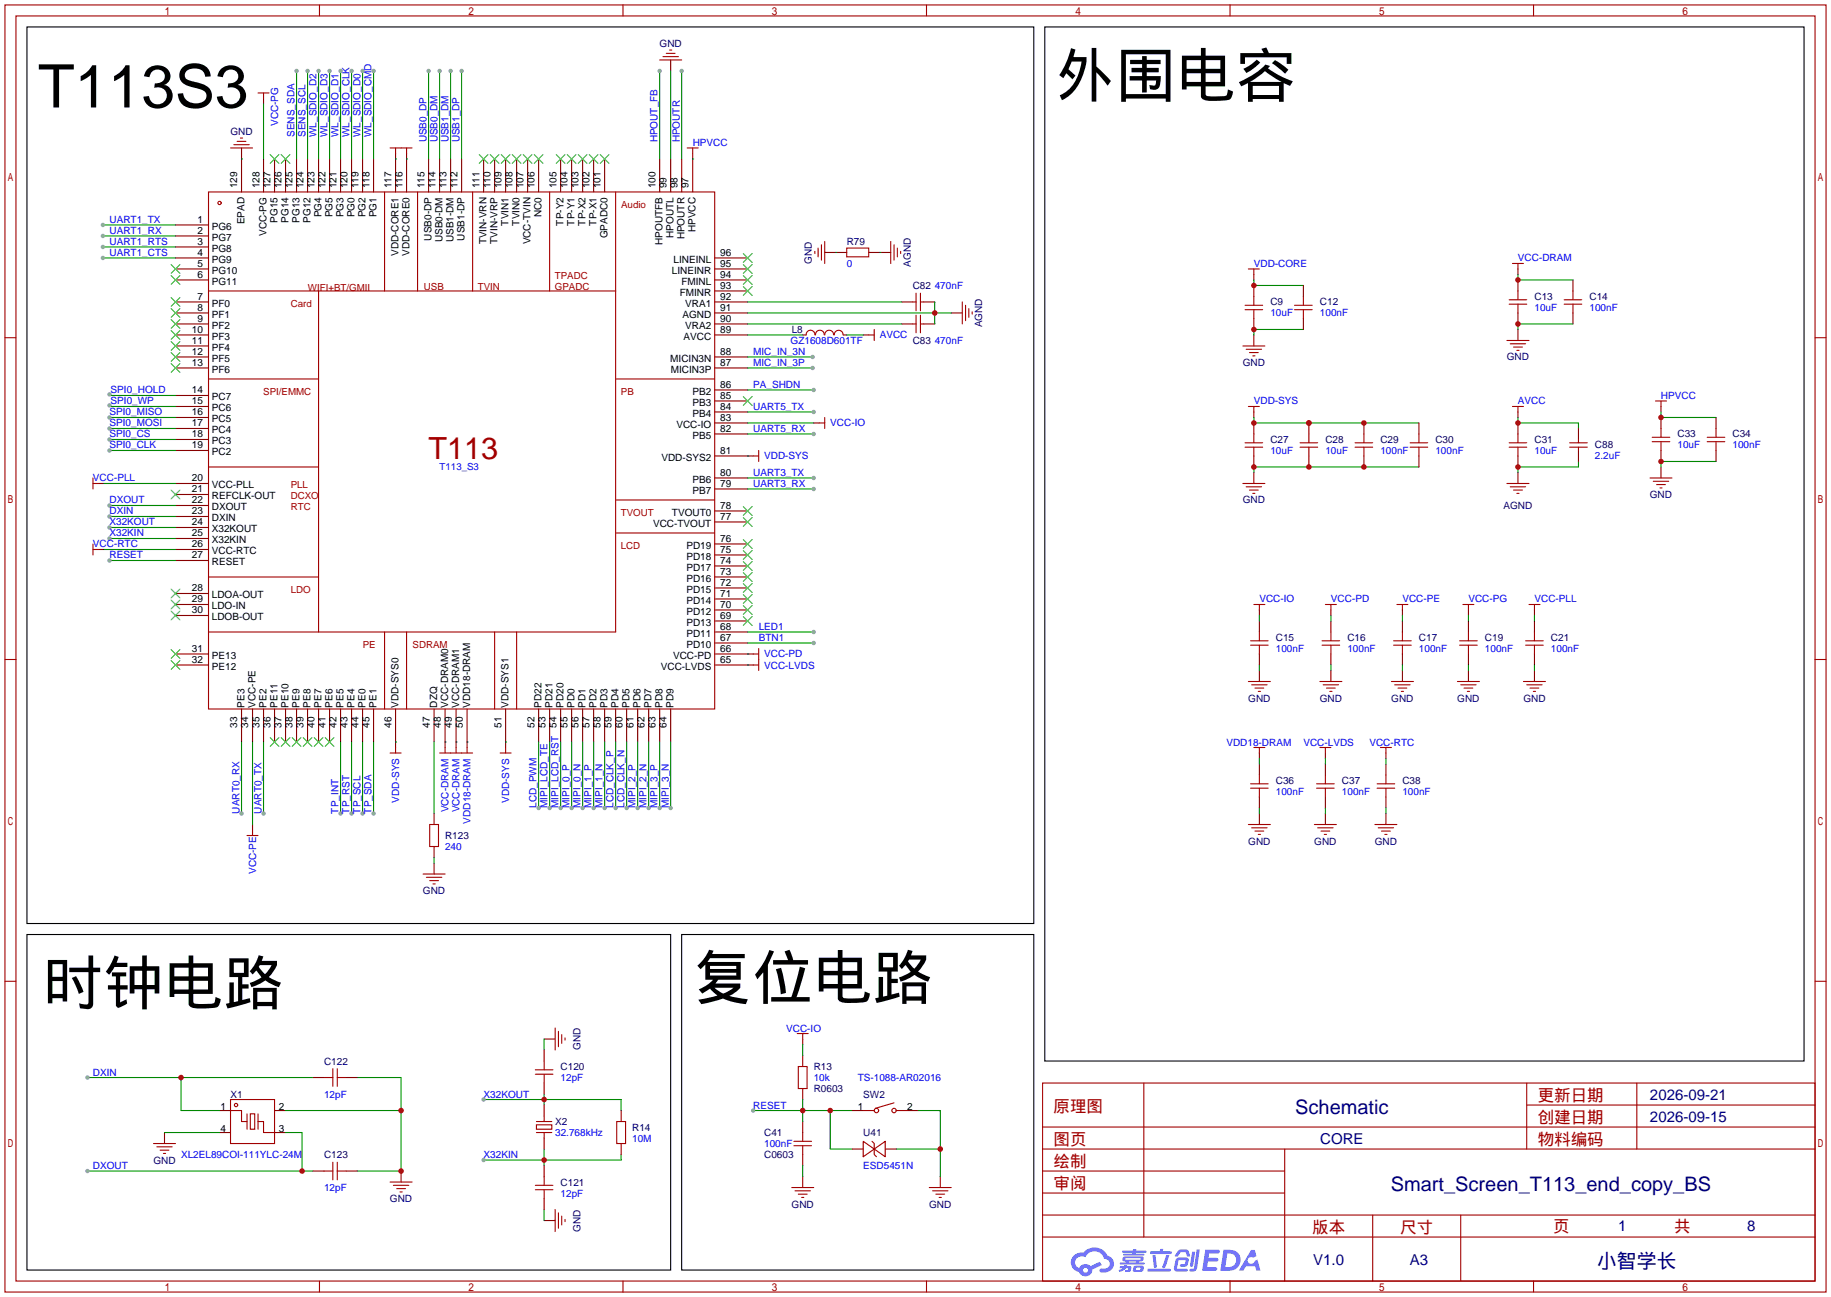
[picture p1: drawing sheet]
<svg xmlns="http://www.w3.org/2000/svg" width="423mm" height="299mm" viewBox="0 0 423 299" stroke-linecap="round" stroke-linejoin="round" font-family="sans-serif">
<defs><g id="words">
<g font-size="13.9">
<text x="243.7" y="22.3">外围电容</text>
<text x="8.8" y="24.8">T113S3</text>
<text x="10" y="231.8">时钟电路</text>
<text x="159.9" y="230.6">复位电路</text>
</g>
<text font-size="7.1" fill="#a00000" x="98.9" y="106.1">T113</text>
<g font-size="4.6" fill="#000080">
<text x="299" y="257.2">Schematic</text>
<text x="321" y="275">Smart_Screen_T113_end_copy_BS</text>
<text x="368.6" y="292.8">小智学长</text>
</g>
<g font-size="3.8" fill="#a00000">
<text x="243.2" y="256.8">原理图</text>
<text x="355" y="254.3">更新日期</text>
<text x="355" y="259.3">创建日期</text>
<text x="243.2" y="269.5">绘制</text>
<text x="243.2" y="264.4">图页</text>
<text x="355" y="264.4">物料编码</text>
<text x="243.2" y="274.6">审阅</text>
<text x="302.9" y="284.7">版本</text>
<text x="323.2" y="284.7">尺寸</text>
<text x="358.5" y="284.5">页</text>
<text x="386.5" y="284.5">共</text>
</g>
<g font-size="3.5" fill="#000080">
<text x="380.9" y="254">2026-09-21</text>
<text x="380.9" y="259.1">2026-09-15</text>
<text x="304.8" y="264.2">CORE</text>
<text x="373.6" y="284.3">1</text>
<text x="403.3" y="284.3">8</text>
<text x="303.1" y="292.1">V1.0</text>
<text x="325.4" y="292.1">A3</text>
</g>
<g font-size="2.3" fill="#000080">
<text x="152.2" y="10.8">GND</text>
<text x="53.2" y="31.2">GND</text>
<text x="195.5" y="56.6">R79</text>
<text x="187.4" y="60.9" transform="rotate(-90 187.4 60.9)">GND</text>
<text x="210.2" y="61.6" transform="rotate(-90 210.2 61.6)">AGND</text>
<text x="210.7" y="66.7">C82</text>
<text x="293.2" y="70.5">C9</text>
<text x="304.7" y="70.5">C12</text>
<text x="354.2" y="69.3">C13</text>
<text x="366.9" y="69.3">C14</text>
<text x="182.8" y="76.9">L8</text>
<text x="226.7" y="75.6" transform="rotate(-90 226.7 75.6)">AGND</text>
<text x="210.7" y="79.4">C83</text>
<text x="347.8" y="83.2">GND</text>
<text x="286.9" y="84.5">GND</text>
<text x="387.2" y="101">C33</text>
<text x="399.9" y="101">C34</text>
<text x="293.2" y="102.3">C27</text>
<text x="305.9" y="102.3">C28</text>
<text x="318.6" y="102.3">C29</text>
<text x="331.3" y="102.3">C30</text>
<text x="354.2" y="102.3">C31</text>
<text x="368.2" y="103.6">C88</text>
<text x="286.9" y="116.3">GND</text>
<text x="347.1" y="117.5">AGND</text>
<text x="380.8" y="115">GND</text>
<text x="294.5" y="148">C15</text>
<text x="311" y="148">C16</text>
<text x="327.5" y="148">C17</text>
<text x="342.8" y="148">C19</text>
<text x="358" y="148">C21</text>
<text x="288.1" y="162">GND</text>
<text x="304.6" y="162">GND</text>
<text x="321.2" y="162">GND</text>
<text x="336.4" y="162">GND</text>
<text x="351.6" y="162">GND</text>
<text x="294.5" y="181">C36</text>
<text x="309.8" y="181">C37</text>
<text x="323.7" y="181">C38</text>
<text x="102.7" y="193.7">R123</text>
<text x="288.1" y="195">GND</text>
<text x="303.4" y="195">GND</text>
<text x="317.3" y="195">GND</text>
<text x="97.6" y="206.4">GND</text>
<text x="74.8" y="245.8">C122</text>
<text x="134" y="242.5" transform="rotate(-90 134 242.5)">GND</text>
<text x="129.4" y="247.1">C120</text>
<text x="187.8" y="247.1">R13</text>
<text x="53.2" y="253.4">X1</text>
<text x="187.8" y="252.1">R0603</text>
<text x="199.3" y="253.4">SW2</text>
<text x="128.1" y="259.8">X2</text>
<text x="145.9" y="261">R14</text>
<text x="176.4" y="262.3">C41</text>
<text x="199.3" y="262.3">U41</text>
<text x="35.4" y="268.7">GND</text>
<text x="74.8" y="267.4">C123</text>
<text x="176.4" y="267.4">C0603</text>
<text x="129.4" y="273.7">C121</text>
<text x="90" y="277.5">GND</text>
<text x="182.7" y="278.8">GND</text>
<text x="214.5" y="278.8">GND</text>
<text x="134" y="284.4" transform="rotate(-90 134 284.4)">GND</text>
</g>
<g font-size="2.3" fill="#00f">
<text x="64.2" y="29.1" transform="rotate(-90 64.2 29.1)">VCC-PG</text>
<text x="68" y="31.6" transform="rotate(-90 68 31.6)">SENS_SDA</text>
<text x="70.5" y="31.6" transform="rotate(-90 70.5 31.6)">SENS_SCL</text>
<text x="73.1" y="31.6" transform="rotate(-90 73.1 31.6)">WL_SDIO_D2</text>
<text x="75.6" y="31.6" transform="rotate(-90 75.6 31.6)">WL_SDIO_D3</text>
<text x="78.2" y="31.6" transform="rotate(-90 78.2 31.6)">WL_SDIO_D1</text>
<text x="80.7" y="31.6" transform="rotate(-90 80.7 31.6)">WL_SDIO_CLK</text>
<text x="83.2" y="31.6" transform="rotate(-90 83.2 31.6)">WL_SDIO_D0</text>
<text x="85.8" y="31.6" transform="rotate(-90 85.8 31.6)">WL_SDIO_CMD</text>
<text x="98.5" y="32.9" transform="rotate(-90 98.5 32.9)">USB0_DP</text>
<text x="101" y="32.9" transform="rotate(-90 101 32.9)">USB0_DM</text>
<text x="103.6" y="32.9" transform="rotate(-90 103.6 32.9)">USB1_DM</text>
<text x="106.1" y="32.9" transform="rotate(-90 106.1 32.9)">USB1_DP</text>
<text x="151.8" y="32.9" transform="rotate(-90 151.8 32.9)">HPOUT_FB</text>
<text x="156.9" y="32.9" transform="rotate(-90 156.9 32.9)">HPOUTR</text>
<text x="159.9" y="33.7">HPVCC</text>
<text x="25.3" y="51.5">UART1_TX</text>
<text x="25.3" y="54">UART1_RX</text>
<text x="25.3" y="56.6">UART1_RTS</text>
<text x="25.3" y="59.1">UART1_CTS</text>
<text x="195.5" y="61.6">0</text>
<text x="289.4" y="61.6">VDD-CORE</text>
<text x="350.4" y="60.4">VCC-DRAM</text>
<text x="215.8" y="66.7">470nF</text>
<text x="354.2" y="71.8">10uF</text>
<text x="366.9" y="71.8">100nF</text>
<text x="293.2" y="73.1">10uF</text>
<text x="304.7" y="73.1">100nF</text>
<text x="173.9" y="82">MIC_IN_3N</text>
<text x="182.5" y="79.4">GZ1608D601TF</text>
<text x="203.1" y="78.2">AVCC</text>
<text x="215.8" y="79.4">470nF</text>
<text x="173.9" y="84.5">MIC_IN_3P</text>
<text x="173.9" y="89.6">PA_SHDN</text>
<text x="25.3" y="95.9">SPI0_MISO</text>
<text x="25.5" y="93.4">SPI0_WP</text>
<text x="25.5" y="90.9">SPI0_HOLD</text>
<text x="173.9" y="94.7">UART5_TX</text>
<text x="289.4" y="93.4">VDD-SYS</text>
<text x="350.4" y="93.4">AVCC</text>
<text x="383.4" y="92.1">HPVCC</text>
<text x="25.3" y="101">SPI0_CS</text>
<text x="25.3" y="98.5">SPI0_MOSI</text>
<text x="173.9" y="99.7">UART5_RX</text>
<text x="191.6" y="98.5">VCC-IO</text>
<text x="25.3" y="103.6">SPI0_CLK</text>
<text x="176.4" y="106.1">VDD-SYS</text>
<text x="293.2" y="104.8">10uF</text>
<text x="305.9" y="104.8">10uF</text>
<text x="318.6" y="104.8">100nF</text>
<text x="331.3" y="104.8">100nF</text>
<text x="354.2" y="104.8">10uF</text>
<text x="368.2" y="106.1">2.2uF</text>
<text x="387.2" y="103.6">10uF</text>
<text x="399.9" y="103.6">100nF</text>
<text x="21.5" y="111.2">VCC-PLL</text>
<text x="173.9" y="109.9">UART3_TX</text>
<text x="173.9" y="112.4">UART3_RX</text>
<text x="25.3" y="116.3">DXOUT</text>
<text x="25.3" y="118.8">DXIN</text>
<text x="25.3" y="121.3">X32KOUT</text>
<text x="25.3" y="123.9">X32KIN</text>
<text x="21.5" y="126.4">VCC-RTC</text>
<text x="25.3" y="129">RESET</text>
<text x="290.7" y="139.1">VCC-IO</text>
<text x="307.2" y="139.1">VCC-PD</text>
<text x="323.7" y="139.1">VCC-PE</text>
<text x="339" y="139.1">VCC-PG</text>
<text x="354.2" y="139.1">VCC-PLL</text>
<text x="175.1" y="148">BTN1</text>
<text x="175.1" y="145.5">LED1</text>
<text x="176.4" y="151.8">VCC-PD</text>
<text x="176.4" y="154.4">VCC-LVDS</text>
<text x="294.5" y="150.5">100nF</text>
<text x="311" y="150.5">100nF</text>
<text x="327.5" y="150.5">100nF</text>
<text x="342.8" y="150.5">100nF</text>
<text x="358" y="150.5">100nF</text>
<text x="283.1" y="172.1">VDD18-DRAM</text>
<text x="300.9" y="172.1">VCC-LVDS</text>
<text x="316.1" y="172.1">VCC-RTC</text>
<text x="92.1" y="185.3" transform="rotate(-90 92.1 185.3)">VDD-SYS</text>
<text x="117.5" y="185.4" transform="rotate(-90 117.5 185.4)">VDD-SYS</text>
<text x="294.5" y="183.6">100nF</text>
<text x="309.8" y="183.6">100nF</text>
<text x="323.7" y="183.6">100nF</text>
<text x="55.3" y="187.8" transform="rotate(-90 55.3 187.8)">UART0_RX</text>
<text x="60.4" y="187.8" transform="rotate(-90 60.4 187.8)">UART0_TX</text>
<text x="78.2" y="187.8" transform="rotate(-90 78.2 187.8)">TP_INT</text>
<text x="80.7" y="187.8" transform="rotate(-90 80.7 187.8)">TP_RST</text>
<text x="83.2" y="187.8" transform="rotate(-90 83.2 187.8)">TP_SCL</text>
<text x="85.8" y="187.8" transform="rotate(-90 85.8 187.8)">TP_SDA</text>
<text x="103.6" y="187.6" transform="rotate(-90 103.6 187.6)">VCC-DRAM</text>
<text x="106.1" y="187.6" transform="rotate(-90 106.1 187.6)">VCC-DRAM</text>
<text x="108.6" y="190.1" transform="rotate(-90 108.6 190.1)">VDD18-DRAM</text>
<text x="123.9" y="186.6" transform="rotate(-90 123.9 186.6)">LCD_PWM</text>
<text x="126.4" y="186.6" transform="rotate(-90 126.4 186.6)">MIPI_LCD_TE</text>
<text x="129" y="186.6" transform="rotate(-90 129 186.6)">MIPI_LCD_RST</text>
<text x="131.5" y="186.6" transform="rotate(-90 131.5 186.6)">MIPI_0_P</text>
<text x="134" y="186.6" transform="rotate(-90 134 186.6)">MIPI_0_N</text>
<text x="136.6" y="186.6" transform="rotate(-90 136.6 186.6)">MIPI_1_P</text>
<text x="139.1" y="186.6" transform="rotate(-90 139.1 186.6)">MIPI_1_N</text>
<text x="141.7" y="186.6" transform="rotate(-90 141.7 186.6)">LCD_CLK_P</text>
<text x="144.2" y="186.6" transform="rotate(-90 144.2 186.6)">LCD_CLK_N</text>
<text x="146.7" y="186.6" transform="rotate(-90 146.7 186.6)">MIPI_2_P</text>
<text x="149.3" y="186.6" transform="rotate(-90 149.3 186.6)">MIPI_2_N</text>
<text x="151.8" y="186.6" transform="rotate(-90 151.8 186.6)">MIPI_3_P</text>
<text x="154.4" y="186.6" transform="rotate(-90 154.4 186.6)">MIPI_3_N</text>
<text x="102.7" y="196.3">240</text>
<text x="59.1" y="201.8" transform="rotate(-90 59.1 201.8)">VCC-PE</text>
<text x="181.5" y="238.2">VCC-IO</text>
<text x="21.5" y="248.3">DXIN</text>
<text x="129.4" y="249.6">12pF</text>
<text x="187.8" y="249.6">10k</text>
<text x="198" y="249.6">TS-1088-AR02016</text>
<text x="74.8" y="253.4">12pF</text>
<text x="111.6" y="253.4">X32KOUT</text>
<text x="173.9" y="256">RESET</text>
<text x="128.1" y="262.3">32.768kHz</text>
<text x="145.9" y="263.6">10M</text>
<text x="21.5" y="269.9">DXOUT</text>
<text x="41.8" y="267.4">XL2EL89COI-111YLC-24M</text>
<text x="111.6" y="267.4">X32KIN</text>
<text x="176.4" y="264.8">100nF</text>
<text x="199.3" y="269.9">ESD5451N</text>
<text x="74.8" y="275">12pF</text>
<text x="129.4" y="276.3">12pF</text>
</g>
<g font-size="2.3">
<text x="54.8" y="43.5" transform="rotate(-90 54.8 43.5)">129</text>
<text x="59.9" y="43.5" transform="rotate(-90 59.9 43.5)">128</text>
<text x="62.4" y="43.5" transform="rotate(-90 62.4 43.5)">127</text>
<text x="64.9" y="43.5" transform="rotate(-90 64.9 43.5)">126</text>
<text x="67.5" y="43.5" transform="rotate(-90 67.5 43.5)">125</text>
<text x="70" y="43.5" transform="rotate(-90 70 43.5)">124</text>
<text x="72.6" y="43.5" transform="rotate(-90 72.6 43.5)">123</text>
<text x="75.1" y="43.5" transform="rotate(-90 75.1 43.5)">122</text>
<text x="77.6" y="43.5" transform="rotate(-90 77.6 43.5)">121</text>
<text x="80.2" y="43.5" transform="rotate(-90 80.2 43.5)">120</text>
<text x="82.7" y="43.5" transform="rotate(-90 82.7 43.5)">119</text>
<text x="85.3" y="43.5" transform="rotate(-90 85.3 43.5)">118</text>
<text x="90.3" y="43.5" transform="rotate(-90 90.3 43.5)">117</text>
<text x="92.9" y="43.5" transform="rotate(-90 92.9 43.5)">116</text>
<text x="98" y="43.5" transform="rotate(-90 98 43.5)">115</text>
<text x="100.5" y="43.5" transform="rotate(-90 100.5 43.5)">114</text>
<text x="103" y="43.5" transform="rotate(-90 103 43.5)">113</text>
<text x="105.6" y="43.5" transform="rotate(-90 105.6 43.5)">112</text>
<text x="110.7" y="43.5" transform="rotate(-90 110.7 43.5)">111</text>
<text x="113.2" y="43.5" transform="rotate(-90 113.2 43.5)">110</text>
<text x="115.7" y="43.5" transform="rotate(-90 115.7 43.5)">109</text>
<text x="118.3" y="43.5" transform="rotate(-90 118.3 43.5)">108</text>
<text x="120.8" y="43.5" transform="rotate(-90 120.8 43.5)">107</text>
<text x="123.4" y="43.5" transform="rotate(-90 123.4 43.5)">106</text>
<text x="128.4" y="43.5" transform="rotate(-90 128.4 43.5)">105</text>
<text x="131" y="43.5" transform="rotate(-90 131 43.5)">104</text>
<text x="133.5" y="43.5" transform="rotate(-90 133.5 43.5)">103</text>
<text x="136.1" y="43.5" transform="rotate(-90 136.1 43.5)">102</text>
<text x="138.6" y="43.5" transform="rotate(-90 138.6 43.5)">101</text>
<text x="151.3" y="43.5" transform="rotate(-90 151.3 43.5)">100</text>
<text x="153.8" y="43.5" transform="rotate(-90 153.8 43.5)">99</text>
<text x="156.4" y="43.5" transform="rotate(-90 156.4 43.5)">98</text>
<text x="158.9" y="43.5" transform="rotate(-90 158.9 43.5)">97</text>
<text x="45.6" y="51.4">1</text>
<text x="45.6" y="54">2</text>
<text x="48.9" y="53.1">PG6</text>
<text x="56.4" y="51.8" transform="rotate(-90 56.4 51.8)">EPAD</text>
<text x="64.1" y="51.4" transform="rotate(-90 64.1 51.4)">PG15</text>
<text x="66.6" y="51.4" transform="rotate(-90 66.6 51.4)">PG14</text>
<text x="69.1" y="51.4" transform="rotate(-90 69.1 51.4)">PG13</text>
<text x="71.7" y="51.4" transform="rotate(-90 71.7 51.4)">PG12</text>
<text x="74.2" y="50.2" transform="rotate(-90 74.2 50.2)">PG4</text>
<text x="76.8" y="50.2" transform="rotate(-90 76.8 50.2)">PG5</text>
<text x="79.3" y="50.2" transform="rotate(-90 79.3 50.2)">PG3</text>
<text x="81.8" y="50.2" transform="rotate(-90 81.8 50.2)">PG0</text>
<text x="84.4" y="50.2" transform="rotate(-90 84.4 50.2)">PG2</text>
<text x="86.9" y="50.2" transform="rotate(-90 86.9 50.2)">PG1</text>
<text x="117.4" y="52.1" transform="rotate(-90 117.4 52.1)">TVIN1</text>
<text x="119.9" y="52.1" transform="rotate(-90 119.9 52.1)">TVIN0</text>
<text x="125" y="50.2" transform="rotate(-90 125 50.2)">NC0</text>
<text x="130.1" y="52.1" transform="rotate(-90 130.1 52.1)">TP-Y2</text>
<text x="132.6" y="52.1" transform="rotate(-90 132.6 52.1)">TP-Y1</text>
<text x="135.2" y="52.1" transform="rotate(-90 135.2 52.1)">TP-X2</text>
<text x="137.7" y="52.1" transform="rotate(-90 137.7 52.1)">TP-X1</text>
<text x="160.6" y="53.6" transform="rotate(-90 160.6 53.6)">HPVCC</text>
<text x="45.6" y="56.5">3</text>
<text x="45.6" y="59">4</text>
<text x="48.9" y="55.6">PG7</text>
<text x="48.9" y="58.2">PG8</text>
<text x="61.5" y="54.5" transform="rotate(-90 61.5 54.5)">VCC-PG</text>
<text x="92" y="59.1" transform="rotate(-90 92 59.1)">VDD-CORE1</text>
<text x="94.5" y="59.1" transform="rotate(-90 94.5 59.1)">VDD-CORE0</text>
<text x="99.6" y="55.5" transform="rotate(-90 99.6 55.5)">USB0-DP</text>
<text x="102.2" y="55.9" transform="rotate(-90 102.2 55.9)">USB0-DM</text>
<text x="104.7" y="55.9" transform="rotate(-90 104.7 55.9)">USB1-DM</text>
<text x="107.2" y="55.5" transform="rotate(-90 107.2 55.5)">USB1-DP</text>
<text x="112.3" y="56.4" transform="rotate(-90 112.3 56.4)">TVIN-VRN</text>
<text x="114.9" y="56.3" transform="rotate(-90 114.9 56.3)">TVIN-VRP</text>
<text x="122.5" y="56.4" transform="rotate(-90 122.5 56.4)">VCC-TVIN</text>
<text x="140.3" y="55" transform="rotate(-90 140.3 55)">GPADC0</text>
<text x="153" y="56.6" transform="rotate(-90 153 56.6)">HPOUTFB</text>
<text x="155.5" y="54.9" transform="rotate(-90 155.5 54.9)">HPOUTL</text>
<text x="158" y="55.3" transform="rotate(-90 158 55.3)">HPOUTR</text>
<text x="166.2" y="59">96</text>
<text x="45.6" y="61.6">5</text>
<text x="45.6" y="64.1">6</text>
<text x="48.9" y="60.7">PG9</text>
<text x="48.9" y="63.2">PG10</text>
<text x="48.9" y="65.8">PG11</text>
<text x="155.1" y="63.2">LINEINR</text>
<text x="155.5" y="60.7">LINEINL</text>
<text x="157.3" y="65.8">FMINL</text>
<text x="166.2" y="61.6">95</text>
<text x="166.2" y="64.1">94</text>
<text x="45.6" y="69.2">7</text>
<text x="45.6" y="71.7">8</text>
<text x="48.9" y="70.9">PF0</text>
<text x="156.9" y="68.3">FMINR</text>
<text x="158.2" y="70.9">VRA1</text>
<text x="166.2" y="66.7">93</text>
<text x="166.2" y="69.2">92</text>
<text x="166.2" y="71.7">91</text>
<text x="44.3" y="76.8">10</text>
<text x="45.6" y="74.3">9</text>
<text x="48.9" y="73.4">PF1</text>
<text x="48.9" y="75.9">PF2</text>
<text x="157.5" y="73.4">AGND</text>
<text x="158.2" y="75.9">VRA2</text>
<text x="166.2" y="74.3">90</text>
<text x="166.2" y="76.8">89</text>
<text x="44.3" y="79.4">11</text>
<text x="44.3" y="81.9">12</text>
<text x="48.9" y="78.5">PF3</text>
<text x="48.9" y="81">PF4</text>
<text x="48.9" y="83.6">PF5</text>
<text x="154.7" y="83.6">MICIN3N</text>
<text x="157.8" y="78.5">AVCC</text>
<text x="166.2" y="81.9">88</text>
<text x="44.3" y="84.4">13</text>
<text x="48.9" y="86.1">PF6</text>
<text x="154.8" y="86.1">MICIN3P</text>
<text x="166.2" y="84.4">87</text>
<text x="166.2" y="89.5">86</text>
<text x="44.3" y="90.8">14</text>
<text x="44.3" y="93.3">15</text>
<text x="44.3" y="95.9">16</text>
<text x="48.9" y="92.4">PC7</text>
<text x="48.9" y="95">PC6</text>
<text x="159.8" y="91.2">PB2</text>
<text x="159.8" y="93.7">PB3</text>
<text x="166.2" y="92.1">85</text>
<text x="166.2" y="94.6">84</text>
<text x="44.3" y="98.4">17</text>
<text x="44.3" y="101">18</text>
<text x="48.9" y="97.5">PC5</text>
<text x="48.9" y="100.1">PC4</text>
<text x="156.1" y="98.8">VCC-IO</text>
<text x="159.8" y="96.3">PB4</text>
<text x="159.8" y="101.3">PB5</text>
<text x="166.2" y="97.1">83</text>
<text x="166.2" y="99.7">82</text>
<text x="44.3" y="103.5">19</text>
<text x="48.9" y="102.6">PC3</text>
<text x="48.9" y="105.1">PC2</text>
<text x="152.7" y="106.4">VDD-SYS2</text>
<text x="166.2" y="104.8">81</text>
<text x="44.3" y="111.1">20</text>
<text x="44.3" y="113.7">21</text>
<text x="48.9" y="112.8">VCC-PLL</text>
<text x="159.8" y="111.5">PB6</text>
<text x="166.2" y="109.8">80</text>
<text x="166.2" y="112.4">79</text>
<text x="44.3" y="116.2">22</text>
<text x="44.3" y="118.7">23</text>
<text x="48.9" y="115.3">REFCLK-OUT</text>
<text x="48.9" y="117.8">DXOUT</text>
<text x="155.1" y="119.1">TVOUT0</text>
<text x="159.8" y="114">PB7</text>
<text x="166.2" y="117.5">78</text>
<text x="44.3" y="121.3">24</text>
<text x="44.3" y="123.8">25</text>
<text x="48.9" y="120.4">DXIN</text>
<text x="48.9" y="122.9">X32KOUT</text>
<text x="48.9" y="125.5">X32KIN</text>
<text x="150.7" y="121.7">VCC-TVOUT</text>
<text x="166.2" y="120">77</text>
<text x="166.2" y="125.1">76</text>
<text x="44.3" y="126.4">26</text>
<text x="44.3" y="128.9">27</text>
<text x="48.9" y="128">VCC-RTC</text>
<text x="48.9" y="130.5">RESET</text>
<text x="158.4" y="126.7">PD19</text>
<text x="158.4" y="129.3">PD18</text>
<text x="158.4" y="131.8">PD17</text>
<text x="166.2" y="127.6">75</text>
<text x="166.2" y="130.2">74</text>
<text x="44.3" y="136.5">28</text>
<text x="158.4" y="134.4">PD16</text>
<text x="158.4" y="136.9">PD15</text>
<text x="166.2" y="132.7">73</text>
<text x="166.2" y="135.2">72</text>
<text x="166.2" y="137.8">71</text>
<text x="44.3" y="139.1">29</text>
<text x="44.3" y="141.6">30</text>
<text x="48.9" y="138.2">LDOA-OUT</text>
<text x="48.9" y="140.7">LDO-IN</text>
<text x="48.9" y="143.2">LDOB-OUT</text>
<text x="158.4" y="139.4">PD14</text>
<text x="158.4" y="142">PD12</text>
<text x="166.2" y="140.3">70</text>
<text x="166.2" y="142.9">69</text>
<text x="158.4" y="144.5">PD13</text>
<text x="158.4" y="147.1">PD11</text>
<text x="158.4" y="149.6">PD10</text>
<text x="166.2" y="145.4">68</text>
<text x="166.2" y="147.9">67</text>
<text x="44.3" y="150.5">31</text>
<text x="44.3" y="153">32</text>
<text x="48.9" y="152.1">PE13</text>
<text x="48.9" y="154.7">PE12</text>
<text x="152.5" y="154.7">VCC-LVDS</text>
<text x="155.4" y="152.1">VCC-PD</text>
<text x="166.2" y="150.5">66</text>
<text x="166.2" y="153">65</text>
<text x="54.8" y="168" transform="rotate(-90 54.8 168)">33</text>
<text x="56.4" y="163.4" transform="rotate(-90 56.4 163.4)">PE3</text>
<text x="57.3" y="168" transform="rotate(-90 57.3 168)">34</text>
<text x="59" y="163.4" transform="rotate(-90 59 163.4)">VCC-PE</text>
<text x="59.9" y="168" transform="rotate(-90 59.9 168)">35</text>
<text x="61.5" y="163.4" transform="rotate(-90 61.5 163.4)">PE2</text>
<text x="62.4" y="168" transform="rotate(-90 62.4 168)">36</text>
<text x="64.1" y="163.4" transform="rotate(-90 64.1 163.4)">PE11</text>
<text x="64.9" y="168" transform="rotate(-90 64.9 168)">37</text>
<text x="66.6" y="163.4" transform="rotate(-90 66.6 163.4)">PE10</text>
<text x="67.5" y="168" transform="rotate(-90 67.5 168)">38</text>
<text x="69.1" y="163.4" transform="rotate(-90 69.1 163.4)">PE9</text>
<text x="70" y="168" transform="rotate(-90 70 168)">39</text>
<text x="71.7" y="163.4" transform="rotate(-90 71.7 163.4)">PE8</text>
<text x="72.6" y="168" transform="rotate(-90 72.6 168)">40</text>
<text x="74.2" y="163.4" transform="rotate(-90 74.2 163.4)">PE7</text>
<text x="75.1" y="168" transform="rotate(-90 75.1 168)">41</text>
<text x="76.8" y="163.4" transform="rotate(-90 76.8 163.4)">PE6</text>
<text x="77.6" y="168" transform="rotate(-90 77.6 168)">42</text>
<text x="79.3" y="163.4" transform="rotate(-90 79.3 163.4)">PE5</text>
<text x="80.2" y="168" transform="rotate(-90 80.2 168)">43</text>
<text x="81.8" y="163.4" transform="rotate(-90 81.8 163.4)">PE4</text>
<text x="82.7" y="168" transform="rotate(-90 82.7 168)">44</text>
<text x="84.4" y="163.4" transform="rotate(-90 84.4 163.4)">PE0</text>
<text x="85.3" y="168" transform="rotate(-90 85.3 168)">45</text>
<text x="86.9" y="163.4" transform="rotate(-90 86.9 163.4)">PE1</text>
<text x="90.3" y="168" transform="rotate(-90 90.3 168)">46</text>
<text x="92" y="163.4" transform="rotate(-90 92 163.4)">VDD-SYS0</text>
<text x="99.2" y="168" transform="rotate(-90 99.2 168)">47</text>
<text x="100.9" y="163.4" transform="rotate(-90 100.9 163.4)">DZQ</text>
<text x="101.8" y="168" transform="rotate(-90 101.8 168)">48</text>
<text x="103.4" y="163.4" transform="rotate(-90 103.4 163.4)">VCC-DRAM0</text>
<text x="104.3" y="168" transform="rotate(-90 104.3 168)">49</text>
<text x="106" y="163.4" transform="rotate(-90 106 163.4)">VCC-DRAM1</text>
<text x="106.9" y="168" transform="rotate(-90 106.9 168)">50</text>
<text x="108.5" y="163.4" transform="rotate(-90 108.5 163.4)">VDD18-DRAM</text>
<text x="115.7" y="168" transform="rotate(-90 115.7 168)">51</text>
<text x="117.4" y="163.4" transform="rotate(-90 117.4 163.4)">VDD-SYS1</text>
<text x="123.4" y="168" transform="rotate(-90 123.4 168)">52</text>
<text x="125" y="163.4" transform="rotate(-90 125 163.4)">PD22</text>
<text x="125.9" y="168" transform="rotate(-90 125.9 168)">53</text>
<text x="127.6" y="163.4" transform="rotate(-90 127.6 163.4)">PD21</text>
<text x="128.4" y="168" transform="rotate(-90 128.4 168)">54</text>
<text x="130.1" y="163.4" transform="rotate(-90 130.1 163.4)">PD20</text>
<text x="131" y="168" transform="rotate(-90 131 168)">55</text>
<text x="132.6" y="163.4" transform="rotate(-90 132.6 163.4)">PD0</text>
<text x="133.5" y="168" transform="rotate(-90 133.5 168)">56</text>
<text x="135.2" y="163.4" transform="rotate(-90 135.2 163.4)">PD1</text>
<text x="136.1" y="168" transform="rotate(-90 136.1 168)">57</text>
<text x="137.7" y="163.4" transform="rotate(-90 137.7 163.4)">PD2</text>
<text x="138.6" y="168" transform="rotate(-90 138.6 168)">58</text>
<text x="140.3" y="163.4" transform="rotate(-90 140.3 163.4)">PD3</text>
<text x="141.1" y="168" transform="rotate(-90 141.1 168)">59</text>
<text x="142.8" y="163.4" transform="rotate(-90 142.8 163.4)">PD4</text>
<text x="143.7" y="168" transform="rotate(-90 143.7 168)">60</text>
<text x="145.3" y="163.4" transform="rotate(-90 145.3 163.4)">PD5</text>
<text x="146.2" y="168" transform="rotate(-90 146.2 168)">61</text>
<text x="147.9" y="163.4" transform="rotate(-90 147.9 163.4)">PD6</text>
<text x="148.8" y="168" transform="rotate(-90 148.8 168)">62</text>
<text x="150.4" y="163.4" transform="rotate(-90 150.4 163.4)">PD7</text>
<text x="151.3" y="168" transform="rotate(-90 151.3 168)">63</text>
<text x="153" y="163.4" transform="rotate(-90 153 163.4)">PD8</text>
<text x="153.8" y="168" transform="rotate(-90 153.8 168)">64</text>
<text x="155.5" y="163.4" transform="rotate(-90 155.5 163.4)">PD9</text>
<text x="50.9" y="256.2">1</text>
<text x="64.4" y="256.2">2</text>
<text x="198" y="256.2">1</text>
<text x="209.4" y="256.2">2</text>
<text x="50.9" y="261.3">4</text>
<text x="64.4" y="261.3">3</text>
</g>
<g font-size="2.2" fill="#a00000">
<text x="143.4" y="48">Audio</text>
<text x="128.1" y="64.5">TPADC</text>
<text x="67.1" y="70.9">Card</text>
<text x="71.1" y="67.1">WIFI+BT/GMII</text>
<text x="97.8" y="67.1">USB</text>
<text x="110.3" y="67.1">TVIN</text>
<text x="128.1" y="66.9">GPADC</text>
<text x="60.8" y="91.2">SPI/EMMC</text>
<text x="143.3" y="91.2">PB</text>
<text x="67.1" y="112.8">PLL</text>
<text x="67.1" y="115.3">DCXO</text>
<text x="67.1" y="117.9">RTC</text>
<text x="143.3" y="119.1">TVOUT</text>
<text x="143.3" y="126.8">LCD</text>
<text x="67.1" y="136.9">LDO</text>
<text x="83.7" y="149.6">PE</text>
<text x="95.2" y="149.6">SDRAM</text>
</g>
<text font-size="2.2" fill="#00f" x="101.5" y="108.6">T113_S3</text>
</g></defs>
<g fill="none" stroke="#a10000" stroke-width=".25">
<path d="M1.1 1.1h420.4v297.2h-420.4zM3.7 3.7h415.3v292.1h-415.3zM73.7 1.1v2.6M143.8 1.1v2.6M213.9 1.1v2.6M283.9 1.1v2.6M354 1.1v2.6M1.1 78h2.6M419 78h2.5M1.1 152.3h2.6M419 152.3h2.5M1.1 226.6h2.6"/>
<path d="M419 226.6h2.5M240.7 250.1h178.3v45.7h-178.3zM264 250.1v35.5M352.4 250.1v15.2M352.4 255.1h66.6M377.8 250.1v15.2M240.7 270.4h55.8M240.7 265.3h178.3M240.7 275.5h55.8M240.7 260.2h178.3M296.5 265.3v30.5M73.7 295.8v2.5"/>
<path d="M143.8 295.8v2.5M213.9 295.8v2.5M240.7 285.6h178.3M240.7 280.5h178.3M283.9 295.8v2.5M316.9 280.5v15.3M337.2 280.5v15.3M354 295.8v2.5"/>
</g>
<g fill="#5487ff">
<path d="M278.2 288.5h2.7a.48 .48 0 0 1 .7 .5 .48 .48 0 0 1-.7 .4h-1.8l-.1 1h1.8a.43 .43 0 0 1 .4 .5 .43 .43 0 0 1-.4 .4h-2l-.2 1.3h1.7a.45 .45 0 0 1 .6 .2 .45 .45 0 0 1-.1 .6h-3.3z"/>
<path d="M288.8 288.6h.8l.4 1.4-.7 .4a.84 .84 0 0 0-1.2 .2 .84 .84 0 0 0 .3 1.2 .84 .84 0 0 0 1.2-.4l.1-.3 .6-.3 .7 2.6h-1l-.3-1h-2.1l-.6 1h-1z"/>
<path d="M275.2 289h.7l-.5 3.2a.36 .36 0 0 1-.4 .3 .36 .36 0 0 1-.3-.3z"/>
<path d="M276.2 288.5h.7l-.6 4.3a1.13 1.13 0 0 1-1.7 .6l.1-.4 .8-.1 .1-.1z"/>
<path d="M271.9 288.8l.6-.3h1.1a.77 .77 0 0 1 .8 .5l.3 1-.1 .1h-.6l-.3-.9-.2-.1h-1l-.7 1h-.6z"/>
<path d="M271.5 290.7l.5-.4h1.7a.81 .81 0 0 1 .7 .5 .81 .81 0 0 1-.2 .9 .81 .81 0 0 1-.9 .8h-.6a.32 .32 0 0 1-.3-.4 .32 .32 0 0 1 .3-.2l.8-.1 .2-.8h-1.7l-.3 1.9 2.2 .1a.32 .32 0 0 1 .3 .3 .32 .32 0 0 1-.4 .3h-2.2l-.5-.3-.1-.5z"/>
<path d="M264.9 293h5.1a.33 .33 0 0 1 .3 .3 .33 .33 0 0 1-.4 .3h-4.9l-.1-.1z"/>
<path d="M269.2 289.8h.7l-.6 2a.98 .98 0 0 1-.7 1l-.3-.3z"/>
<path d="M266 289.8h.7l.3 2.6a.34 .34 0 0 1-.3 .4 .34 .34 0 0 1-.3-.3z"/>
<path d="M265.5 288.9h2.2l.2-.5h.6l-.1 .5h1.8a.32 .32 0 0 1 .3 .4 .32 .32 0 0 1-.3 .3h-4.5l-.2-.2z"/>
<path d="M258.5 292.3h1l.1-.2h.6l-.1 .2 .9 .1 .1 .1-.1 1-1.3 .2v-.5h.7v-.4a.68 .68 0 0 0-.9 .4l-1.1 .5-.2-.4 1-.5h-.7z"/>
<path d="M259.1 288.8h2.4l.1-.4h.7l-.1 .4h2.2l.3 .2-.3 .2h-2.2l-.1 .3h1.8l.3 .2-.3 .2h-4.5l-.1-.4h2.1v-.3h-2.2l-.2-.1z"/>
<path d="M282.4 288.5l-.7 4.9h1.7a2.5 2.5 0 0 0 3-2.5 2.5 2.5 0 0 0-3.1-2.4zM283.3 289.4a1.65 1.65 0 0 1 2 1.7 1.65 1.65 0 0 1-2.1 1.5h-.4z"/>
<path d="M259.2 290.3l-.1 .8 .7 .1 .1 .3h-1.4l.1 .4h5.4l.2-.1-.2-.3h-1.1l.1-.3a.7 .7 0 0 0 .9-.2 .7 .7 0 0 0-.1-.9h-4.1zM259.8 290.5l3.5 .1-.2 .3h-3.2zM260.6 291.2h1.6l-.1 .3h-1.5z"/>
<path d="M261.7 292.4a1.05 1.05 0 0 0 0 1.2 2.91 2.91 0 0 0 2.1-.1 .98 .98 0 0 0 .1-1.2l-1.7-.1zM262.3 292.7h.8l.1 .4-.2 .2-.8-.1z"/>
<path d="M247.9 289.9a2.23 2.23 0 0 0-.6 2.3 2.23 2.23 0 0 0 1.8 1.5 1.58 1.58 0 0 0 1.7 1 1.58 1.58 0 0 0 1.3-1.6l2.2-1-.5-.8-2.1 1a1.65 1.65 0 0 0-2.6 .5 1.47 1.47 0 0 1-.7-2.1 1.47 1.47 0 0 1 2.2-.4 2.3 2.3 0 0 1 2.3-1.4 2.3 2.3 0 0 1 2 1.8 1.12 1.12 0 0 1 1.3 1 1.12 1.12 0 0 1-1.1 1.2h-.7a.45 .45 0 0 0-.6 .4 .45 .45 0 0 0 .4 .5 2.21 2.21 0 0 0 2.3-.6 2.21 2.21 0 0 0 .5-2.2 2.13 2.13 0 0 0-1.4-1.1 3.3 3.3 0 0 0-5.5-.7l-1.2 .1zM250 293.3a.6 .6 0 0 1 1.2 0 .6 .6 0 0 1-1.2 0z"/>
</g>
<g fill="none" stroke="#a10000" stroke-width=".25">
<path d="M48.1 44.3h116.9v119.4h-116.9zM88.8 44.3v22.9M96.4 44.3v22.9M109.1 44.3v22.9M126.9 44.3v22.9M142.1 44.3v101.6h-94M48.1 67.2h94M73.5 67.2v78.7M48.1 87.5h25.4M142.1 87.5h22.9M48.1 107.8h25.4M142.1 115.4h22.9"/>
<path d="M48.1 133.2h25.4M142.1 123.1h22.9M88.8 145.9v17.8M93.9 145.9v17.8M114.2 145.9v17.8M119.3 145.9v17.8M53.2 253.9h10.2v10.1h-10.2zM53.2 256.4h2.6v2.6h1.2M57 257.2v3.5M57.8 257.2h1v3.5h-1zM59.6 259h1.2v2.5h2.6M59.6 257.2v3.5"/>
<path d="M90 272.9h5.1M90.8 273.7h3.6M91.6 274.4h2M92.3 275.2h.5"/>
<circle cx="50.7" cy="46.9" r=".38"/>
<circle cx="54.5" cy="255.1" r=".38"/>
</g>
<g fill="none" stroke="#870000" stroke-width=".25">
<path d="M55.8 36.7v7.6M60.8 36.7v7.6M63.4 36.7v7.6M65.9 36.7v7.6M68.5 36.7v7.6M71 36.7v7.6M73.5 36.7v7.6M76.1 36.7v7.6M78.6 36.7v7.6M81.2 36.7v7.6M83.7 36.7v7.6M86.2 36.7v7.6"/>
<path d="M91.3 36.7v7.6M93.9 36.7v7.6M98.9 36.7v7.6M101.5 36.7v7.6M104 36.7v7.6M106.6 36.7v7.6M111.6 36.7v7.6M114.2 36.7v7.6M116.7 36.7v7.6M119.3 36.7v7.6M121.8 36.7v7.6M124.3 36.7v7.6"/>
<path d="M129.4 36.7v7.6M132 36.7v7.6M134.5 36.7v7.6M137 36.7v7.6M139.6 36.7v7.6M152.3 36.7v7.6M154.8 36.7v7.6M157.4 36.7v7.6M159.9 36.7v7.6M40.5 51.9h7.6M40.5 54.5h7.6M40.5 57h7.6"/>
<path d="M40.5 59.6h7.6M165 59.6h7.6M40.5 62.1h7.6M40.5 64.6h7.6M40.5 69.7h7.6M40.5 72.3h7.6M40.5 74.8h7.6M40.5 77.3h7.6M40.5 79.9h7.6M165 62.1h7.6M165 64.6h7.6M165 69.7h7.6"/>
<path d="M165 72.3h7.6M165 74.8h7.6M165 77.3h7.6M165 67.2h7.6M40.5 82.4h7.6M40.5 85h7.6M40.5 91.3h7.6M40.5 93.9h7.6M40.5 96.4h7.6M40.5 98.9h7.6M165 82.4h7.6M165 85h7.6"/>
<path d="M165 90h7.6M165 92.6h7.6M165 95.1h7.6M165 97.7h7.6M40.5 101.5h7.6M40.5 104h7.6M40.5 111.6h7.6M40.5 114.2h7.6M40.5 116.7h7.6M40.5 119.3h7.6M165 100.2h7.6M165 105.3h7.6"/>
<path d="M165 110.4h7.6M165 112.9h7.6M165 118h7.6M40.5 121.8h7.6M40.5 124.3h7.6M40.5 126.9h7.6M40.5 129.4h7.6M40.5 137h7.6M40.5 139.6h7.6M165 120.5h7.6M165 125.6h7.6M165 128.1h7.6"/>
<path d="M165 130.7h7.6M165 133.2h7.6M165 135.8h7.6M165 138.3h7.6M40.5 142.1h7.6M40.5 151h7.6M40.5 153.5h7.6M165 151h7.6M165 153.5h7.6M165 140.8h7.6M165 143.4h7.6M165 145.9h7.6"/>
<path d="M165 148.5h7.6M55.8 163.7v7.6M58.3 163.7v7.6M60.8 163.7v7.6M63.4 163.7v7.6M65.9 163.7v7.6M68.5 163.7v7.6M71 163.7v7.6M73.5 163.7v7.6M76.1 163.7v7.6M78.6 163.7v7.6M81.2 163.7v7.6"/>
<path d="M83.7 163.7v7.6M86.2 163.7v7.6M91.3 163.7v7.6M100.2 163.7v7.6M102.7 163.7v7.6M105.3 163.7v7.6M107.8 163.7v7.6M116.7 163.7v7.6M124.3 163.7v7.6M126.9 163.7v7.6M129.4 163.7v7.6M132 163.7v7.6"/>
<path d="M134.5 163.7v7.6M137 163.7v7.6M139.6 163.7v7.6M142.1 163.7v7.6M144.7 163.7v7.6M147.2 163.7v7.6M149.7 163.7v7.6M152.3 163.7v7.6M154.8 163.7v7.6M50.7 256.4h2.5M63.4 256.4h2.5M50.7 261.5h2.5"/>
<path d="M63.4 261.5h2.5M92.6 270.4v2.5"/>
</g>
<g fill="none" stroke="#3c3" stroke-width=".25">
<path d="M62.4 35.7l2 2M64.4 35.7l-2 2M64.9 35.7l2 2M66.9 35.7l-2 2M110.6 35.7l2 2M112.6 35.7l-2 2M113.2 35.7l2 2M115.2 35.7l-2 2M115.7 35.7l2 2M117.7 35.7l-2 2M118.2 35.7l2.1 2M120.3 35.7l-2.1 2"/>
<path d="M120.8 35.7l2 2M122.8 35.7l-2 2M123.3 35.7l2 2M125.3 35.7l-2 2M128.4 35.7l2 2M130.4 35.7l-2 2M130.9 35.7l2.1 2M133 35.7l-2.1 2M133.5 35.7l2 2M135.5 35.7l-2 2M136 35.7l2 2M138 35.7l-2 2"/>
<path d="M138.6 35.7l2 2M140.6 35.7l-2 2M171.6 58.5l2 2.1M173.6 58.5l-2 2.1M39.5 61.1l2 2M39.5 63.6l2 2.1M39.5 68.7l2 2M39.5 71.2l2 2.1M39.5 73.8l2 2M39.5 76.3l2 2.1M39.5 78.9l2 2M41.5 61.1l-2 2"/>
<path d="M41.5 63.6l-2 2.1M41.5 68.7l-2 2M41.5 71.2l-2 2.1M41.5 73.8l-2 2M41.5 76.3l-2 2.1M41.5 78.9l-2 2M171.6 61.1l2 2M171.6 63.6l2 2.1M171.6 66.2l2 2M173.6 61.1l-2 2M173.6 63.6l-2 2.1M173.6 66.2l-2 2"/>
<path d="M39.5 81.4l2 2M39.5 83.9l2 2.1M41.5 81.4l-2 2M41.5 83.9l-2 2.1M171.6 91.6l2 2M173.6 91.6l-2 2M39.5 113.2l2 2M41.5 113.2l-2 2M171.6 117l2 2M171.6 119.5l2 2M173.6 117l-2 2M173.6 119.5l-2 2"/>
<path d="M39.5 136l2 2M39.5 138.6l2 2M41.5 136l-2 2M41.5 138.6l-2 2M171.6 124.6l2 2M171.6 127.1l2 2.1M171.6 129.7l2 2M171.6 132.2l2 2M171.6 134.7l2 2.1M171.6 137.3l2 2M171.6 139.8l2 2.1M173.6 124.6l-2 2"/>
<path d="M173.6 127.1l-2 2.1M173.6 129.7l-2 2M173.6 132.2l-2 2M173.6 134.7l-2 2.1M173.6 137.3l-2 2M173.6 139.8l-2 2.1M39.5 141.1l2 2M39.5 150l2 2M39.5 152.5l2 2.1M41.5 141.1l-2 2M41.5 150l-2 2M41.5 152.5l-2 2.1"/>
<path d="M171.6 142.4l2 2M173.6 142.4l-2 2M62.4 170.3l2 2M64.4 170.3l-2 2M64.9 170.3l2 2M66.9 170.3l-2 2M67.4 170.3l2.1 2M69.5 170.3l-2.1 2M70 170.3l2 2M72 170.3l-2 2M72.5 170.3l2 2M74.5 170.3l-2 2"/>
<path d="M75.1 170.3l2 2M77.1 170.3l-2 2"/>
</g>
<path d="M65.9 256.4h26.7M82.4 248.8h10.2v21.6h-10.2" fill="none" stroke="#008700" stroke-width=".25"/>
<g fill="#c00">
<circle cx="92.6" cy="256.4" r=".63"/>
<circle cx="92.6" cy="270.4" r=".63"/>
</g>
<path d="M20.2 248.8h52.1M41.8 248.8v7.6h8.9" fill="none" stroke="#008700" stroke-width=".25"/>
<circle cx="41.8" cy="248.8" r=".63" fill="#c00"/>
<circle cx="20.2" cy="248.8" r=".51" fill="#999"/>
<path d="M20.2 270.4h52.1M65.9 261.5h3.8v8.9" fill="none" stroke="#008700" stroke-width=".25"/>
<circle cx="69.7" cy="270.4" r=".63" fill="#c00"/>
<circle cx="20.2" cy="270.4" r=".51" fill="#999"/>
<path d="M38 261.5v2.5" fill="none" stroke="#870000" stroke-width=".25"/>
<path d="M35.4 264h5.1M36.2 264.8h3.6M37 265.6h2M37.7 266.3h.5" fill="none" stroke="#a10000" stroke-width=".25"/>
<path d="M38 261.5h12.7M125.6 265.3v3.8M143.4 266.6v1.2h-31.8" fill="none" stroke="#008700" stroke-width=".25"/>
<circle cx="125.6" cy="267.8" r=".63" fill="#c00"/>
<circle cx="111.6" cy="267.8" r=".51" fill="#999"/>
<path d="M111.6 253.9h31.8v2.5M125.6 252.6v2.5" fill="none" stroke="#008700" stroke-width=".25"/>
<circle cx="125.6" cy="253.9" r=".63" fill="#c00"/>
<circle cx="111.6" cy="253.9" r=".51" fill="#999"/>
<path d="M125.6 239.9h2.5M125.6 281.8h2.5" fill="none" stroke="#870000" stroke-width=".25"/>
<path d="M128.1 237.4v5M128.9 238.1v3.6M129.7 238.9v2M130.4 239.6v.6M128.1 279.3v5.1M128.9 280v3.6M129.7 280.8v2M130.4 281.6v.5" fill="none" stroke="#a10000" stroke-width=".25"/>
<path d="M25.3 116.7h15.2M125.6 239.9v2.5M125.6 279.3v2.5" fill="none" stroke="#008700" stroke-width=".25"/>
<circle cx="25.3" cy="116.7" r=".51" fill="#999"/>
<path d="M25.3 119.3h15.2" fill="none" stroke="#008700" stroke-width=".25"/>
<circle cx="25.3" cy="119.3" r=".51" fill="#999"/>
<path d="M25.3 121.8h15.2" fill="none" stroke="#008700" stroke-width=".25"/>
<circle cx="25.3" cy="121.8" r=".51" fill="#999"/>
<path d="M25.3 124.3h15.2" fill="none" stroke="#008700" stroke-width=".25"/>
<circle cx="25.3" cy="124.3" r=".51" fill="#999"/>
<path d="M143.4 256.4v2.6M185.3 243.7v2.6M185.3 251.3v2.6M185.3 259v2.5M143.4 264v2.6M185.3 266.6v2.5" fill="none" stroke="#870000" stroke-width=".25"/>
<path d="M142.4 259h2v5h-2zM184.3 246.3h2v5h-2zM183.3 264.5h4M183.3 263.5h4M185.3 261.5v2M185.3 264.5v2.1" fill="none" stroke="#a10000" stroke-width=".25"/>
<path d="M173.9 256.4h22.8M185.3 253.9v5.1M191.6 256.4v8.9h5.1" fill="none" stroke="#008700" stroke-width=".25"/>
<g fill="#c00">
<circle cx="185.3" cy="256.4" r=".63"/>
<circle cx="191.6" cy="256.4" r=".63"/>
</g>
<circle cx="173.9" cy="256.4" r=".51" fill="#999"/>
<path d="M185.3 239.9v1.3M196.7 256.4h2.6M209.4 256.4h2.6M185.3 271.7v2.5M217 271.7v2.5" fill="none" stroke="#870000" stroke-width=".25"/>
<g fill="none" stroke="#a10000" stroke-width=".25">
<path d="M184 238.6h2.6M185.3 238.6v1.3M199.3 256.4h2.5M206.4 254.6l-4.3 1.3M206.9 256.4h2.5M182.8 274.2h5M183.5 275h3.6M184.3 275.7h2M185 276.5h.5M214.5 274.2h5.1M215.3 275h3.5M216 275.7h2.1"/>
<path d="M216.8 276.5h.5"/>
<circle cx="202.3" cy="256.4" r=".51"/>
<circle cx="206.4" cy="256.4" r=".51"/>
</g>
<path d="M185.3 241.2v2.5M212 256.4h5v15.3M185.3 269.1v2.6M206.9 265.3h10.1" fill="none" stroke="#008700" stroke-width=".25"/>
<circle cx="217" cy="265.3" r=".63" fill="#c00"/>
<path d="M25.3 129.4h15.2" fill="none" stroke="#008700" stroke-width=".25"/>
<circle cx="25.3" cy="129.4" r=".51" fill="#999"/>
<path d="M123.8 259.7h3.6v1h-3.6zM123.8 259h3.6M125.6 257.7v1.3M123.8 261.5h3.6M125.6 261.5v1.3" fill="none" stroke="#a10000" stroke-width=".25"/>
<path d="M125.6 255.1v2.6M125.6 262.8v2.5" fill="none" stroke="#870000" stroke-width=".25"/>
<path d="M25.3 104h15.2" fill="none" stroke="#008700" stroke-width=".25"/>
<circle cx="25.3" cy="104" r=".51" fill="#999"/>
<path d="M25.3 101.5h15.2" fill="none" stroke="#008700" stroke-width=".25"/>
<circle cx="25.3" cy="101.5" r=".51" fill="#999"/>
<path d="M25.3 98.9h15.2" fill="none" stroke="#008700" stroke-width=".25"/>
<circle cx="25.3" cy="98.9" r=".51" fill="#999"/>
<path d="M25.3 96.4h15.2" fill="none" stroke="#008700" stroke-width=".25"/>
<circle cx="25.3" cy="96.4" r=".51" fill="#999"/>
<path d="M287.4 71.5h4.1M287.4 70.5h4.1M288.2 62.1h2.5M289.4 62.1v1.3M289.4 68.5v2M289.4 71.5v2" fill="none" stroke="#a10000" stroke-width=".25"/>
<path d="M289.4 63.4v1.2M289.4 65.9v2.6M289.4 73.5v2.6" fill="none" stroke="#870000" stroke-width=".25"/>
<path d="M289.4 64.6v1.3h11.5" fill="none" stroke="#008700" stroke-width=".25"/>
<circle cx="289.4" cy="65.9" r=".63" fill="#c00"/>
<path d="M289.4 77.3v2.6" fill="none" stroke="#870000" stroke-width=".25"/>
<path d="M286.9 79.9h5.1M287.7 80.6h3.5M288.4 81.4h2M289.2 82.2h.5" fill="none" stroke="#a10000" stroke-width=".25"/>
<path d="M300.9 76.1h-11.5v1.2" fill="none" stroke="#008700" stroke-width=".25"/>
<circle cx="289.4" cy="76.1" r=".63" fill="#c00"/>
<g fill="none" stroke="#a10000" stroke-width=".25">
<path d="M298.8 71.5h4.1M298.8 70.5h4.1M300.9 68.5v2M300.9 71.5v2M288.2 93.9h2.5M289.4 93.9v1.2M287.4 103.3h4.1M287.4 102.2h4.1M289.4 100.2v2M289.4 103.3v2M312.8 103.3h4.1M312.8 102.2h4.1"/>
<path d="M314.8 100.2v2M314.8 103.3v2"/>
</g>
<path d="M300.9 65.9v2.6M300.9 73.5v2.6M289.4 95.1v1.3M289.4 97.7v2.5M314.8 97.7v2.5M289.4 105.3v2.5M314.8 105.3v2.5" fill="none" stroke="#870000" stroke-width=".25"/>
<path d="M289.4 96.4v1.3h38.1" fill="none" stroke="#008700" stroke-width=".25"/>
<g fill="#c00">
<circle cx="289.4" cy="97.7" r=".63"/>
<circle cx="302.1" cy="97.7" r=".63"/>
<circle cx="314.8" cy="97.7" r=".63"/>
</g>
<path d="M300.1 103.3h4.1M300.1 102.2h4.1M302.1 100.2v2" fill="none" stroke="#a10000" stroke-width=".25"/>
<path d="M302.1 97.7v2.5M302.1 105.3v2.5" fill="none" stroke="#870000" stroke-width=".25"/>
<circle cx="302.1" cy="97.7" r=".63" fill="#c00"/>
<path d="M286.9 111.6h5.1M287.7 112.4h3.5M288.4 113.2h2M289.2 113.9h.5M302.1 103.3v2" fill="none" stroke="#a10000" stroke-width=".25"/>
<path d="M289.4 109.1v2.5" fill="none" stroke="#870000" stroke-width=".25"/>
<path d="M327.5 107.8h-38.1v1.3" fill="none" stroke="#008700" stroke-width=".25"/>
<g fill="#c00">
<circle cx="289.4" cy="107.8" r=".63"/>
<circle cx="302.1" cy="107.8" r=".63"/>
<circle cx="314.8" cy="107.8" r=".63"/>
</g>
<g fill="none" stroke="#a10000" stroke-width=".25">
<path d="M348.4 70.2h4M348.4 69.2h4M349.1 60.8h2.6M350.4 60.8v1.3M350.4 67.2v2M350.4 70.2v2.1M361.1 70.2h4M361.1 69.2h4M363.1 67.2v2M363.1 70.2v2.1M325.5 103.3h4.1M325.5 102.2h4.1"/>
<path d="M327.5 100.2v2M327.5 103.3v2"/>
</g>
<path d="M350.4 62.1v1.3M350.4 64.6v2.6M350.4 72.3v2.5M363.1 64.6v2.6M363.1 72.3v2.5M327.5 97.7v2.5M327.5 105.3v2.5" fill="none" stroke="#870000" stroke-width=".25"/>
<path d="M350.4 63.4v1.2h12.7" fill="none" stroke="#008700" stroke-width=".25"/>
<circle cx="350.4" cy="64.6" r=".63" fill="#c00"/>
<path d="M350.4 76.1v2.5" fill="none" stroke="#870000" stroke-width=".25"/>
<path d="M347.9 78.6h5M348.6 79.4h3.6M349.4 80.1h2M350.1 80.9h.5" fill="none" stroke="#a10000" stroke-width=".25"/>
<path d="M363.1 74.8h-12.7v1.3" fill="none" stroke="#008700" stroke-width=".25"/>
<circle cx="350.4" cy="74.8" r=".63" fill="#c00"/>
<path d="M349.1 93.9h2.6M350.4 93.9v1.2M348.4 103.3h4M348.4 102.2h4M350.4 100.2v2M350.4 103.3v2" fill="none" stroke="#a10000" stroke-width=".25"/>
<path d="M350.4 95.1v1.3M350.4 97.7v2.5M350.4 105.3v2.5" fill="none" stroke="#870000" stroke-width=".25"/>
<path d="M350.4 96.4v1.3h14v1.2" fill="none" stroke="#008700" stroke-width=".25"/>
<circle cx="350.4" cy="97.7" r=".63" fill="#c00"/>
<path d="M350.4 109.1v2.5" fill="none" stroke="#870000" stroke-width=".25"/>
<path d="M347.9 111.6h5M348.6 112.4h3.6M349.4 113.2h2M350.1 113.9h.5" fill="none" stroke="#a10000" stroke-width=".25"/>
<path d="M364.4 106.6v1.2h-14v1.3" fill="none" stroke="#008700" stroke-width=".25"/>
<circle cx="350.4" cy="107.8" r=".63" fill="#c00"/>
<path d="M382.1 92.6h2.6M383.4 92.6v1.3M383.4 98.9v2.1M396.1 98.9v2.1M381.4 102h4M381.4 101h4M383.4 102v2M394.1 102h4M394.1 101h4M396.1 102v2" fill="none" stroke="#a10000" stroke-width=".25"/>
<path d="M383.4 93.9v1.2M383.4 96.4v2.5M396.1 96.4v2.5M383.4 104v2.6M396.1 104v2.6" fill="none" stroke="#870000" stroke-width=".25"/>
<path d="M383.4 95.1v1.3h12.7" fill="none" stroke="#008700" stroke-width=".25"/>
<circle cx="383.4" cy="96.4" r=".63" fill="#c00"/>
<path d="M383.4 107.8v2.6" fill="none" stroke="#870000" stroke-width=".25"/>
<path d="M380.9 110.4h5.1M381.6 111.1h3.6M382.4 111.9h2M383.2 112.6h.5" fill="none" stroke="#a10000" stroke-width=".25"/>
<path d="M396.1 106.6h-12.7v1.2" fill="none" stroke="#008700" stroke-width=".25"/>
<circle cx="383.4" cy="106.6" r=".63" fill="#c00"/>
<g fill="none" stroke="#a10000" stroke-width=".25">
<path d="M210.7 69.7h.8M210.7 74.8h.8M211.5 67.7v4.1M211.5 72.8v4M212.5 67.7v4.1M212.5 72.8v4M212.5 69.7h.7M212.5 74.8h.7M222.1 69.7v5.1M222.9 70.5v3.5M223.6 71.2v2.1M224.4 72v.5"/>
<path d="M289.4 139.6h2.6M290.7 139.6v1.2M305.9 139.6h2.6M307.2 139.6v1.2M322.5 139.6h2.5M323.7 139.6v1.2M337.7 139.6h2.5M339 139.6v1.2M352.9 139.6h2.6M354.2 139.6v1.2M288.2 157.4h5M288.7 149h4"/>
<path d="M288.7 148h4M288.9 158.1h3.6M289.7 158.9h2M290.4 159.6h.6M290.7 145.9v2.1M290.7 149v2M304.7 157.4h5.1M305.2 149h4M305.2 148h4M305.4 158.1h3.6M306.2 158.9h2M307 159.6h.5"/>
<path d="M307.2 145.9v2.1M307.2 149v2M321.2 157.4h5.1M321.7 149h4.1M321.7 148h4.1M321.9 158.1h3.6M322.7 158.9h2M323.5 159.6h.5M323.7 145.9v2.1M323.7 149v2M336.4 157.4h5.1M336.9 149h4.1"/>
<path d="M336.9 148h4.1M337.2 158.1h3.5M337.9 158.9h2.1M338.7 159.6h.5M339 145.9v2.1M339 149v2M351.7 157.4h5M352.2 149h4M352.2 148h4M352.4 158.1h3.6M353.2 158.9h2M353.9 159.6h.6"/>
<path d="M354.2 145.9v2.1M354.2 149v2M289.4 172.6h2.6M290.7 172.6v1.3M290.7 178.9v2.1M304.7 172.6h2.5M305.9 172.6v1.3M305.9 178.9v2.1M318.6 172.6h2.6M319.9 172.6v1.3M319.9 178.9v2.1M288.2 190.4h5"/>
<path d="M288.7 182h4M288.7 181h4M288.9 191.1h3.6M289.7 191.9h2M290.4 192.7h.6M290.7 182v2M303.4 190.4h5.1M303.9 182h4.1M303.9 181h4.1M304.2 191.1h3.5M304.9 191.9h2.1M305.7 192.7h.5"/>
<path d="M305.9 182v2M317.4 190.4h5.1M317.9 182h4M317.9 181h4M318.1 191.1h3.6M318.9 191.9h2M319.7 192.7h.5M319.9 182v2M97.7 201.8h5M98.4 202.6h3.6M99.2 203.3h2M99.9 204.1h.6"/>
</g>
<g fill="none" stroke="#870000" stroke-width=".25">
<path d="M208.2 69.7h2.5M208.2 74.8h2.5M213.2 69.7h2.6M213.2 74.8h2.6M219.6 72.3h2.5M290.7 140.8v1.3M290.7 143.4v2.5M290.7 151v2.5M290.7 154.8v2.6M307.2 140.8v1.3M307.2 143.4v2.5M307.2 151v2.5"/>
<path d="M307.2 154.8v2.6M323.7 140.8v1.3M323.7 143.4v2.5M323.7 151v2.5M323.7 154.8v2.6M339 140.8v1.3M339 143.4v2.5M339 151v2.5M339 154.8v2.6M354.2 140.8v1.3M354.2 143.4v2.5M354.2 151v2.5"/>
<path d="M354.2 154.8v2.6M290.7 173.9v1.2M290.7 176.4v2.5M305.9 173.9v1.2M305.9 176.4v2.5M319.9 173.9v1.2M319.9 176.4v2.5M100.2 199.3v2.5M290.7 184v2.6M290.7 187.8v2.6M305.9 184v2.6M305.9 187.8v2.6"/>
<path d="M319.9 184v2.6M319.9 187.8v2.6"/>
</g>
<g fill="none" stroke="#008700" stroke-width=".25">
<path d="M172.6 69.7h35.6M172.6 74.8h35.6M172.6 72.3h47M215.8 69.7v5.1M290.7 142.1v1.3M290.7 153.5v1.3M307.2 142.1v1.3M307.2 153.5v1.3M323.7 142.1v1.3M323.7 153.5v1.3M339 142.1v1.3M339 153.5v1.3"/>
<path d="M354.2 142.1v1.3M354.2 153.5v1.3M100.2 171.3v16.5M290.7 175.1v1.3M305.9 175.1v1.3M319.9 175.1v1.3M290.7 186.6v1.2M305.9 186.6v1.2M319.9 186.6v1.2"/>
</g>
<circle cx="215.8" cy="72.3" r=".63" fill="#c00"/>
<path d="M159.9 35.4v1.3M190.4 58.3h5.1M200.5 58.3h5.1M185.3 77.3h.8M194.7 77.3h.8M199.3 77.3h1.2M364.4 98.9v2.6M364.4 104v2.6" fill="none" stroke="#870000" stroke-width=".25"/>
<g fill="none" stroke="#a10000" stroke-width=".25">
<path d="M158.6 34.2h2.6M159.9 34.2v1.2M188.1 58v.5M188.8 57.3v2M189.6 56.5v3.6M190.4 55.8v5M195.5 57.3h5v2h-5zM205.6 55.8v5M206.4 56.5v3.6M207.1 57.3v2M207.9 58v.5M186.1 77.3a1.01 1.01 0 0 1 1-1.1 1.01 1.01 0 0 1 1 1.1"/>
<path d="M188.2 77.3a1.01 1.01 0 0 1 1.1-1.1 1.01 1.01 0 0 1 1 1.1M190.4 77.3a1.01 1.01 0 0 1 1-1.1 1.01 1.01 0 0 1 1 1.1M192.6 77.3a1.01 1.01 0 0 1 1-1 1.01 1.01 0 0 1 1 1M200.5 77.3h1.3M201.8 76.1v2.5M362.3 103.3h4.1M362.3 102.2h4.1M364.4 101.5v.7M364.4 103.3v.7"/>
</g>
<path d="M159.9 36.7h.1M192.9 58.3h.1M203.1 58.3h.1M172.6 77.3h12.7M195.5 77.3h3.8M172.6 82.4h15" fill="none" stroke="#008700" stroke-width=".25"/>
<circle cx="187.6" cy="82.4" r=".51" fill="#999"/>
<path d="M172.6 85h15" fill="none" stroke="#008700" stroke-width=".25"/>
<circle cx="187.6" cy="85" r=".51" fill="#999"/>
<path d="M157.4 16.4v20.3" fill="none" stroke="#008700" stroke-width=".25"/>
<circle cx="157.4" cy="16.4" r=".51" fill="#999"/>
<path d="M152.3 16.4v20.3" fill="none" stroke="#008700" stroke-width=".25"/>
<circle cx="152.3" cy="16.4" r=".51" fill="#999"/>
<path d="M23.7 51.9h16.8" fill="none" stroke="#008700" stroke-width=".25"/>
<circle cx="23.7" cy="51.9" r=".51" fill="#999"/>
<path d="M23.7 54.5h16.8" fill="none" stroke="#008700" stroke-width=".25"/>
<circle cx="23.7" cy="54.5" r=".51" fill="#999"/>
<path d="M23.7 57h16.8" fill="none" stroke="#008700" stroke-width=".25"/>
<circle cx="23.7" cy="57" r=".51" fill="#999"/>
<path d="M23.7 59.6h16.8" fill="none" stroke="#008700" stroke-width=".25"/>
<circle cx="23.7" cy="59.6" r=".51" fill="#999"/>
<path d="M86.2 16.4v20.3" fill="none" stroke="#008700" stroke-width=".25"/>
<circle cx="86.2" cy="16.4" r=".51" fill="#999"/>
<path d="M83.7 16.4v20.3" fill="none" stroke="#008700" stroke-width=".25"/>
<circle cx="83.7" cy="16.4" r=".51" fill="#999"/>
<path d="M81.2 16.4v20.3" fill="none" stroke="#008700" stroke-width=".25"/>
<circle cx="81.2" cy="16.4" r=".51" fill="#999"/>
<path d="M78.6 16.4v20.3" fill="none" stroke="#008700" stroke-width=".25"/>
<circle cx="78.6" cy="16.4" r=".51" fill="#999"/>
<path d="M76.1 16.4v20.3" fill="none" stroke="#008700" stroke-width=".25"/>
<circle cx="76.1" cy="16.4" r=".51" fill="#999"/>
<path d="M73.5 16.4v20.3" fill="none" stroke="#008700" stroke-width=".25"/>
<circle cx="73.5" cy="16.4" r=".51" fill="#999"/>
<path d="M25.3 93.6v.3h15.2" fill="none" stroke="#008700" stroke-width=".25"/>
<circle cx="25.3" cy="93.6" r=".51" fill="#999"/>
<path d="M25.3 91.1v.2h15.2" fill="none" stroke="#008700" stroke-width=".25"/>
<circle cx="25.3" cy="91.1" r=".51" fill="#999"/>
<path d="M172.6 110.4h15.2" fill="none" stroke="#008700" stroke-width=".25"/>
<circle cx="187.8" cy="110.4" r=".51" fill="#999"/>
<path d="M172.6 112.9h15.2" fill="none" stroke="#008700" stroke-width=".25"/>
<circle cx="187.8" cy="112.9" r=".51" fill="#999"/>
<path d="M55.8 171.3v16.5" fill="none" stroke="#008700" stroke-width=".25"/>
<circle cx="55.8" cy="187.8" r=".51" fill="#999"/>
<path d="M60.8 171.3v16.5" fill="none" stroke="#008700" stroke-width=".25"/>
<circle cx="60.8" cy="187.8" r=".51" fill="#999"/>
<path d="M106.6 16.4v20.3" fill="none" stroke="#008700" stroke-width=".25"/>
<circle cx="106.6" cy="16.4" r=".51" fill="#999"/>
<path d="M104 16.4v20.3" fill="none" stroke="#008700" stroke-width=".25"/>
<circle cx="104" cy="16.4" r=".51" fill="#999"/>
<path d="M101.5 16.4v20.3" fill="none" stroke="#008700" stroke-width=".25"/>
<circle cx="101.5" cy="16.4" r=".51" fill="#999"/>
<g fill="none" stroke="#870000" stroke-width=".25">
<path d="M55.8 34.2v2.5M60.8 22.7v1.3M91.3 35.4v1.3M93.9 35.4v1.3M187.8 97.7h1.3M22.7 111.6h1.3M172.6 105.3h1.3M22.7 126.9h1.3M172.6 151h1.3M172.6 153.5h1.3M91.3 171.3v1.3M102.7 171.3v1.3"/>
<path d="M105.3 171.3v1.3M107.8 171.3v1.3M116.7 171.3v1.3M58.3 190.4v1.2"/>
</g>
<g fill="none" stroke="#a10000" stroke-width=".25">
<path d="M53.2 34.2h5.1M54 33.4h3.5M54.7 32.6h2.1M55.5 31.9h.5M59.6 21.5h2.5M60.8 21.5v1.2M90 34.2h5.1M91.3 34.2v1.2M93.9 34.2v1.2M189.1 97.7h1.3M190.4 96.4v2.5M21.5 110.4v2.5"/>
<path d="M21.5 111.6h1.2M173.9 105.3h1.2M175.1 104v2.6M21.5 125.6v2.5M21.5 126.9h1.2M173.9 151h1.2M173.9 153.5h1.2M175.1 149.7v5.1M90 173.9h2.6M91.3 172.6v1.3M101.5 173.9h7.6M102.7 172.6v1.3"/>
<path d="M105.3 172.6v1.3M107.8 172.6v1.3M115.4 173.9h2.6M116.7 172.6v1.3M57 192.9h2.6M58.3 191.6v1.3"/>
</g>
<g fill="none" stroke="#008700" stroke-width=".25">
<path d="M55.8 36.7h.1M60.8 24v12.7M91.3 36.7h.1M93.9 36.7h.1M172.6 97.7h15.2M24 111.6h16.5M172.6 105.3h.1M24 126.9h16.5M172.6 151h.1M172.6 153.5h.1M58.3 171.3v19.1M78.6 171.3v16.5"/>
<path d="M91.3 171.3h.1M102.7 171.3h.1M105.3 171.3h.1M107.8 171.3h.1M116.7 171.3h.1"/>
</g>
<circle cx="78.6" cy="187.8" r=".51" fill="#999"/>
<path d="M81.2 171.3v16.5" fill="none" stroke="#008700" stroke-width=".25"/>
<circle cx="81.2" cy="187.8" r=".51" fill="#999"/>
<path d="M83.7 171.3v16.5" fill="none" stroke="#008700" stroke-width=".25"/>
<circle cx="83.7" cy="187.8" r=".51" fill="#999"/>
<path d="M86.2 171.3v16.5" fill="none" stroke="#008700" stroke-width=".25"/>
<circle cx="86.2" cy="187.8" r=".51" fill="#999"/>
<g fill="none" stroke="#a10000" stroke-width=".25">
<path d="M99.2 190.4h2v5.1h-2zM74.8 248.8h2M76.8 246.8v4M77.9 246.8v4M77.9 248.8h2M123.6 248h4M123.6 247h4M125.6 245v2M125.6 248v2.1M74.8 270.4h2M76.8 268.4v4M77.9 268.4v4"/>
<path d="M77.9 270.4h2M123.6 274.7h4M123.6 273.7h4M125.6 271.7v2M125.6 274.7v2M199.3 263.5l2.5 1.8-2.5 1.8zM201.3 263.5l.5 .5v2.6l.5 .5M201.8 265.3l2.5-1.8v3.6z"/>
</g>
<path d="M100.2 187.8v2.6M100.2 195.5v2.5M72.3 248.8h2.5M79.9 248.8h2.5M125.6 242.4v2.6M125.6 250.1v2.5M72.3 270.4h2.5M79.9 270.4h2.5M125.6 269.1v2.6M125.6 276.7v2.6M196.7 265.3h2.6M204.3 265.3h2.6" fill="none" stroke="#870000" stroke-width=".25"/>
<path d="M124.3 171.3v15.3M100.2 198v1.3" fill="none" stroke="#008700" stroke-width=".25"/>
<circle cx="124.3" cy="186.6" r=".51" fill="#999"/>
<path d="M172.6 90h15.2" fill="none" stroke="#008700" stroke-width=".25"/>
<circle cx="187.8" cy="90" r=".51" fill="#999"/>
<path d="M126.9 171.3v15.3" fill="none" stroke="#008700" stroke-width=".25"/>
<circle cx="126.9" cy="186.6" r=".51" fill="#999"/>
<path d="M129.4 171.3v15.3" fill="none" stroke="#008700" stroke-width=".25"/>
<circle cx="129.4" cy="186.6" r=".51" fill="#999"/>
<path d="M132 171.3v15.3" fill="none" stroke="#008700" stroke-width=".25"/>
<circle cx="132" cy="186.6" r=".51" fill="#999"/>
<path d="M134.5 171.3v15.3" fill="none" stroke="#008700" stroke-width=".25"/>
<circle cx="134.5" cy="186.6" r=".51" fill="#999"/>
<path d="M137 171.3v15.3" fill="none" stroke="#008700" stroke-width=".25"/>
<circle cx="137" cy="186.6" r=".51" fill="#999"/>
<path d="M139.6 171.3v15.3" fill="none" stroke="#008700" stroke-width=".25"/>
<circle cx="139.6" cy="186.6" r=".51" fill="#999"/>
<path d="M142.1 171.3v15.3" fill="none" stroke="#008700" stroke-width=".25"/>
<circle cx="142.1" cy="186.6" r=".51" fill="#999"/>
<path d="M144.7 171.3v15.3" fill="none" stroke="#008700" stroke-width=".25"/>
<circle cx="144.7" cy="186.6" r=".51" fill="#999"/>
<path d="M147.2 171.3v15.3" fill="none" stroke="#008700" stroke-width=".25"/>
<circle cx="147.2" cy="186.6" r=".51" fill="#999"/>
<path d="M149.7 171.3v15.3" fill="none" stroke="#008700" stroke-width=".25"/>
<circle cx="149.7" cy="186.6" r=".51" fill="#999"/>
<path d="M152.3 171.3v15.3" fill="none" stroke="#008700" stroke-width=".25"/>
<circle cx="152.3" cy="186.6" r=".51" fill="#999"/>
<path d="M154.8 171.3v15.3" fill="none" stroke="#008700" stroke-width=".25"/>
<circle cx="154.8" cy="186.6" r=".51" fill="#999"/>
<path d="M172.6 148.5h15.2" fill="none" stroke="#008700" stroke-width=".25"/>
<circle cx="187.8" cy="148.5" r=".51" fill="#999"/>
<path d="M172.6 145.9h15.2" fill="none" stroke="#008700" stroke-width=".25"/>
<circle cx="187.8" cy="145.9" r=".51" fill="#999"/>
<path d="M6.2 6.2h232.4v207h-232.4zM241.2 6.2h175.2v238.8h-175.2zM6.2 215.8h148.6v77.4h-148.6zM157.4 215.8h81.2v77.4h-81.2z" fill="none" stroke="#000" stroke-width=".25"/>
<path d="M98.9 16.4v20.3" fill="none" stroke="#008700" stroke-width=".25"/>
<circle cx="98.9" cy="16.4" r=".51" fill="#999"/>
<path d="M154.8 13.8v2.6" fill="none" stroke="#870000" stroke-width=".25"/>
<path d="M152.3 13.8h5.1M153 13.1h3.6M153.8 12.3h2M154.6 11.6h.5" fill="none" stroke="#a10000" stroke-width=".25"/>
<path d="M154.8 16.4v20.3M172.6 95.1h15.2" fill="none" stroke="#008700" stroke-width=".25"/>
<circle cx="187.8" cy="95.1" r=".51" fill="#999"/>
<path d="M172.6 100.2h15.2" fill="none" stroke="#008700" stroke-width=".25"/>
<circle cx="187.8" cy="100.2" r=".51" fill="#999"/>
<path d="M71 16.4v20.3" fill="none" stroke="#008700" stroke-width=".25"/>
<circle cx="71" cy="16.4" r=".51" fill="#999"/>
<path d="M68.5 16.4v20.3" fill="none" stroke="#008700" stroke-width=".25"/>
<circle cx="68.5" cy="16.4" r=".51" fill="#999"/>
<use href="#words"/>
</svg>
